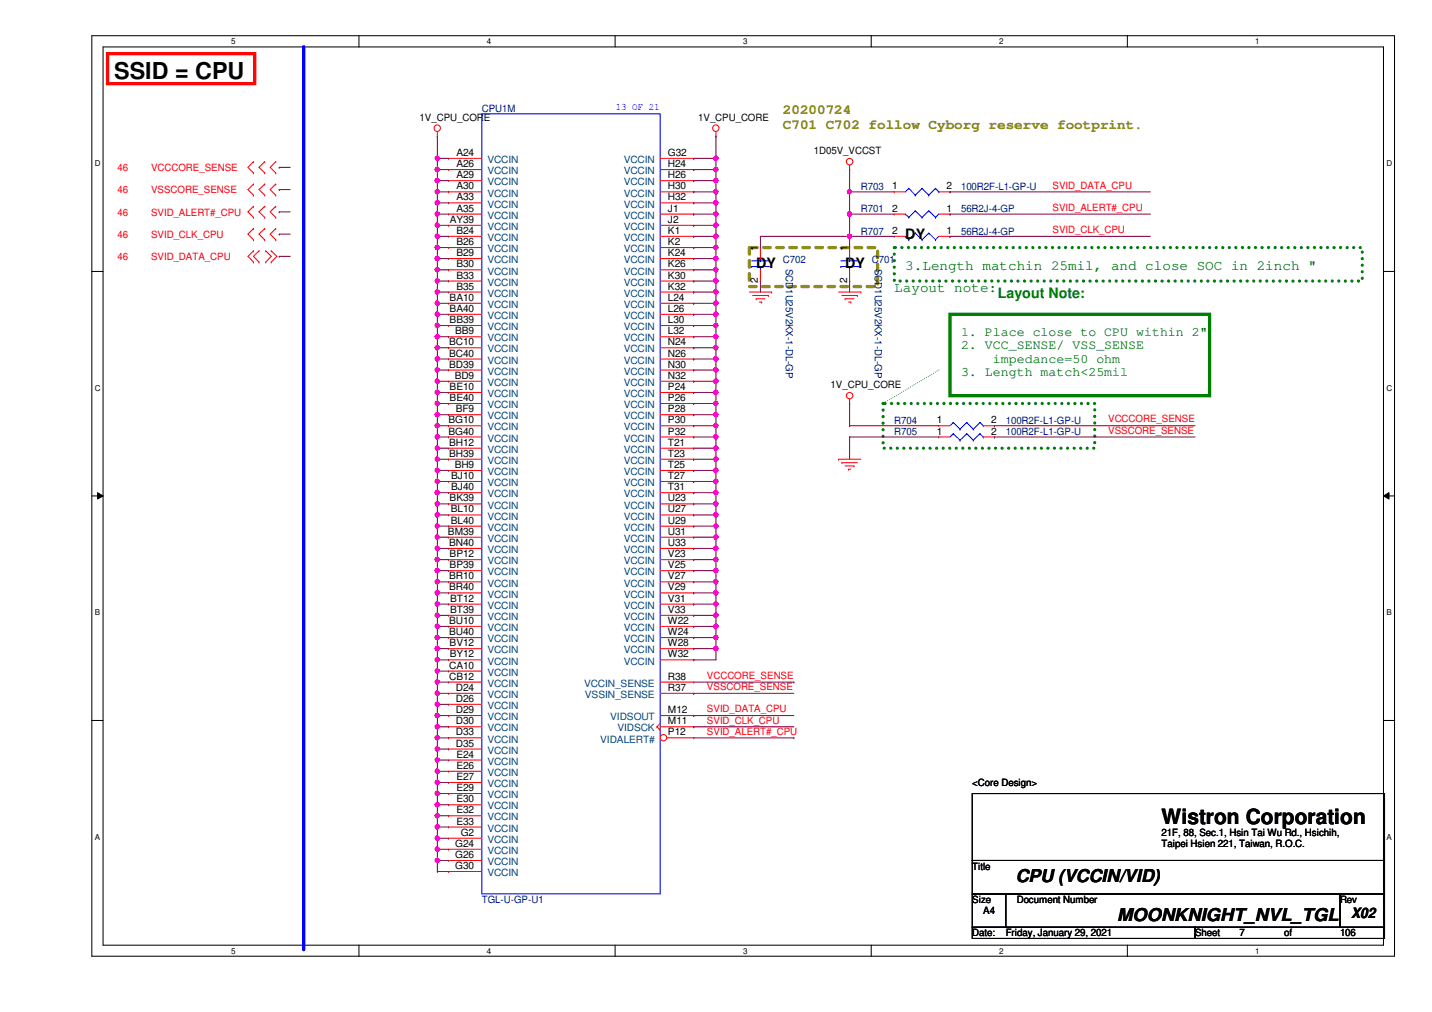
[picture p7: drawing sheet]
<svg xmlns="http://www.w3.org/2000/svg" width="297mm" height="210mm" viewBox="0 0 297 210" stroke-linecap="round" stroke-linejoin="round" font-family="sans-serif">
<defs><g id="words">
<text font-size="4.8" x="23.7" y="16.3">SSID = CPU</text>
<text font-size="4.4" x="241" y="170.9">Wistron Corporation</text>
<g font-size="3.7">
<text x="210.7" y="183">CPU (VCCIN/VID)</text>
<text x="231.7" y="191.1">MOONKNIGHT_NVL_TGL</text>
</g>
<g font-size="3" fill="#808000">
<text x="162.4" y="23.7">20200724</text>
<text x="162.4" y="26.7">C701 C702 follow Cyborg reserve footprint.</text>
</g>
<g font-size="3">
<text x="187.8" y="49.5">DY</text>
<text x="156.8" y="55.5">DY</text>
<text x="175.3" y="55.5">DY</text>
<text x="280.2" y="190.4">X02</text>
</g>
<g font-size="3" fill="#008000">
<text x="187.8" y="56">3.Length matchin 25mil, and close SOC in 2inch &quot;</text>
<text x="185.5" y="60.7">Layout note:</text>
<text x="207" y="61.7">Layout Note:</text>
</g>
<g font-size="2.8" fill="#008000">
<text x="199.3" y="69.7">1. Place close to CPU within 2&quot;</text>
<text x="199.3" y="72.5">2. VCC_SENSE/ VSS_SENSE</text>
<text x="199.3" y="78">3. Length match&lt;25mil</text>
<text x="206" y="75.2">impedance=50 ohm</text>
</g>
<g font-size="2.1" fill="#000080">
<text x="99.9" y="23.2">CPU1M</text>
<text x="178.6" y="39.4">R703</text>
<text x="199.3" y="39.4">100R2F-L1-GP-U</text>
<text x="178.6" y="44">R701</text>
<text x="199.3" y="44">56R2J-4-GP</text>
<text x="178.6" y="48.6">R707</text>
<text x="199.3" y="48.6">56R2J-4-GP</text>
<text x="162.4" y="54.7">C702</text>
<text x="163" y="55.8" transform="rotate(90 163 55.8)">SCD1U25V2KX-1-DL-GP</text>
<text x="180.8" y="54.7">C701</text>
<text x="181.4" y="55.8" transform="rotate(90 181.4 55.8)">SCD1U25V2KX-1-DL-GP</text>
<text x="185.5" y="87.9">R704</text>
<text x="208.6" y="87.9">100R2F-L1-GP-U</text>
<text x="185.5" y="90.2">R705</text>
<text x="208.6" y="90.2">100R2F-L1-GP-U</text>
<text x="99.9" y="187.3">TGL-U-GP-U1</text>
</g>
<text font-size="2.1" fill="#00f" x="127.7" y="22.9">13 OF 21</text>
<g font-size="2.1">
<text x="87" y="25.1">1V_CPU_CORE</text>
<text x="144.8" y="25.1">1V_CPU_CORE</text>
<text x="94.7" y="32.3">A24</text>
<text x="94.7" y="34.7">A26</text>
<text x="138.6" y="32.3">G32</text>
<text x="138.6" y="34.7">H24</text>
<text x="168.8" y="32">1D05V_VCCST</text>
<text x="94.7" y="37">A29</text>
<text x="94.7" y="39.3">A30</text>
<text x="94.7" y="41.6">A33</text>
<text x="138.6" y="37">H26</text>
<text x="138.6" y="39.3">H30</text>
<text x="138.6" y="41.6">H32</text>
<text x="185" y="39.3">1</text>
<text x="196.3" y="39.3">2</text>
<text x="93.3" y="46.2">AY39</text>
<text x="94.7" y="43.9">A35</text>
<text x="138.6" y="43.9">J1</text>
<text x="138.6" y="46.2">J2</text>
<text x="185" y="43.9">2</text>
<text x="196.3" y="43.9">1</text>
<text x="94.7" y="48.5">B24</text>
<text x="94.7" y="50.8">B26</text>
<text x="94.7" y="53.1">B29</text>
<text x="138.6" y="48.5">K1</text>
<text x="138.6" y="50.8">K2</text>
<text x="138.6" y="53.1">K24</text>
<text x="157.2" y="52" transform="rotate(-90 157.2 52)">1</text>
<text x="175.7" y="52" transform="rotate(-90 175.7 52)">1</text>
<text x="185" y="48.5">2</text>
<text x="196.3" y="48.5">1</text>
<text x="94.7" y="55.5">B30</text>
<text x="94.7" y="57.8">B33</text>
<text x="138.6" y="55.5">K26</text>
<text x="138.6" y="57.8">K30</text>
<text x="157.2" y="58.8" transform="rotate(-90 157.2 58.8)">2</text>
<text x="175.7" y="58.8" transform="rotate(-90 175.7 58.8)">2</text>
<text x="93.3" y="62.4">BA10</text>
<text x="93.3" y="64.7">BA40</text>
<text x="94.7" y="60.1">B35</text>
<text x="138.6" y="60.1">K32</text>
<text x="138.6" y="62.4">L24</text>
<text x="138.6" y="64.7">L26</text>
<text x="93.2" y="71.6">BC10</text>
<text x="93.3" y="67">BB39</text>
<text x="94.4" y="69.3">BB9</text>
<text x="138.6" y="67">L30</text>
<text x="138.6" y="69.3">L32</text>
<text x="138.6" y="71.6">N24</text>
<text x="93.2" y="74">BC40</text>
<text x="93.2" y="76.2">BD39</text>
<text x="138.6" y="74">N26</text>
<text x="138.6" y="76.2">N30</text>
<text x="93.3" y="80.9">BE10</text>
<text x="93.3" y="83.2">BE40</text>
<text x="94.3" y="78.6">BD9</text>
<text x="138.6" y="78.6">N32</text>
<text x="138.6" y="80.9">P24</text>
<text x="138.6" y="83.2">P26</text>
<text x="172.3" y="80.5">1V_CPU_CORE</text>
<text x="93" y="87.8">BG10</text>
<text x="94.5" y="85.5">BF9</text>
<text x="138.6" y="85.5">P28</text>
<text x="138.6" y="87.8">P30</text>
<text x="194.3" y="87.8">1</text>
<text x="205.6" y="87.8">2</text>
<text x="93" y="90.1">BG40</text>
<text x="93.2" y="92.5">BH12</text>
<text x="93.2" y="94.7">BH39</text>
<text x="138.6" y="90.1">P32</text>
<text x="138.6" y="92.5">T21</text>
<text x="138.6" y="94.7">T23</text>
<text x="194.3" y="90.1">1</text>
<text x="205.6" y="90.1">2</text>
<text x="93.6" y="99.4">BJ10</text>
<text x="93.6" y="101.7">BJ40</text>
<text x="94.3" y="97.1">BH9</text>
<text x="138.6" y="97.1">T25</text>
<text x="138.6" y="99.4">T27</text>
<text x="138.6" y="101.7">T31</text>
<text x="93.3" y="104">BK39</text>
<text x="93.5" y="106.3">BL10</text>
<text x="138.6" y="104">U23</text>
<text x="138.6" y="106.3">U27</text>
<text x="92.9" y="110.9">BM39</text>
<text x="93.2" y="113.2">BN40</text>
<text x="93.5" y="108.6">BL40</text>
<text x="138.6" y="108.6">U29</text>
<text x="138.6" y="110.9">U31</text>
<text x="138.6" y="113.2">U33</text>
<text x="93.3" y="115.6">BP12</text>
<text x="93.3" y="117.9">BP39</text>
<text x="138.6" y="115.6">V23</text>
<text x="138.6" y="117.9">V25</text>
<text x="93.2" y="120.2">BR10</text>
<text x="93.2" y="122.5">BR40</text>
<text x="93.4" y="124.8">BT12</text>
<text x="138.6" y="120.2">V27</text>
<text x="138.6" y="122.5">V29</text>
<text x="138.6" y="124.8">V31</text>
<text x="93.2" y="129.4">BU10</text>
<text x="93.2" y="131.7">BU40</text>
<text x="93.4" y="127.1">BT39</text>
<text x="138.6" y="127.1">V33</text>
<text x="138.6" y="129.4">W22</text>
<text x="138.6" y="131.7">W24</text>
<text x="93.3" y="134">BV12</text>
<text x="93.3" y="136.4">BY12</text>
<text x="138.6" y="134">W28</text>
<text x="138.6" y="136.4">W32</text>
<text x="93.2" y="138.7">CA10</text>
<text x="93.2" y="141">CB12</text>
<text x="94.6" y="143.3">D24</text>
<text x="138.6" y="141">R38</text>
<text x="138.6" y="143.3">R37</text>
<text x="94.6" y="145.6">D26</text>
<text x="94.6" y="147.9">D29</text>
<text x="138.6" y="147.9">M12</text>
<text x="94.6" y="150.2">D30</text>
<text x="94.6" y="152.5">D33</text>
<text x="94.6" y="154.9">D35</text>
<text x="138.6" y="150.2">M11</text>
<text x="138.6" y="152.5">P12</text>
<text x="94.7" y="157.1">E24</text>
<text x="94.7" y="159.5">E26</text>
<text x="94.7" y="161.8">E27</text>
<text x="94.7" y="164.1">E29</text>
<text x="94.7" y="166.4">E30</text>
<text x="201.7" y="163">&lt;Core Design&gt;</text>
<text x="94.7" y="168.7">E32</text>
<text x="94.7" y="171">E33</text>
<text x="95.6" y="173.4">G2</text>
<text x="241" y="173.4">21F, 88, Sec.1, Hsin Tai Wu Rd., Hsichih,</text>
<text x="94.4" y="175.6">G24</text>
<text x="94.4" y="178">G26</text>
<text x="241" y="175.6">Taipei Hsien 221, Taiwan, R.O.C.</text>
<text x="94.4" y="180.3">G30</text>
<text x="201.7" y="180.4">Title</text>
<text x="201.7" y="187.3">Size</text>
<text x="204" y="189.6">A4</text>
<text x="210.9" y="187.3">Document Number</text>
<text x="278" y="187.3">Rev</text>
<text x="201.7" y="194.2">Date:</text>
<text x="208.6" y="194.2">Friday, January 29, 2021</text>
<text x="247.9" y="194.2">Sheet</text>
<text x="257.1" y="194.2">7</text>
<text x="266.4" y="194.2">of</text>
<text x="278" y="194.2">106</text>
</g>
<g font-size="2.1" fill="#f00">
<text x="24.4" y="35.4">46</text>
<text x="31.3" y="35.4">VCCCORE_SENSE</text>
<text x="24.4" y="40.1">46</text>
<text x="31.3" y="40.1">VSSCORE_SENSE</text>
<text x="218.3" y="39.1">SVID_DATA_CPU</text>
<text x="24.4" y="44.7">46</text>
<text x="31.3" y="44.7">SVID_ALERT#_CPU</text>
<text x="218.3" y="43.7">SVID_ALERT#_CPU</text>
<text x="24.4" y="49.3">46</text>
<text x="24.4" y="53.9">46</text>
<text x="31.3" y="49.3">SVID_CLK_CPU</text>
<text x="31.3" y="53.9">SVID_DATA_CPU</text>
<text x="218.3" y="48.3">SVID_CLK_CPU</text>
<text x="229.9" y="87.6">VCCCORE_SENSE</text>
<text x="229.9" y="90">VSSCORE_SENSE</text>
<text x="146.6" y="140.8">VCCCORE_SENSE</text>
<text x="146.6" y="143.1">VSSCORE_SENSE</text>
<text x="146.6" y="147.7">SVID_DATA_CPU</text>
<text x="146.6" y="150.1">SVID_CLK_CPU</text>
<text x="146.6" y="152.4">SVID_ALERT#_CPU</text>
</g>
<g font-size="2.1" fill="#004080">
<text x="101.1" y="33.8">VCCIN</text>
<text x="129.4" y="33.8">VCCIN</text>
<text x="101.1" y="36.2">VCCIN</text>
<text x="101.1" y="38.4">VCCIN</text>
<text x="101.1" y="40.8">VCCIN</text>
<text x="129.4" y="36.2">VCCIN</text>
<text x="129.4" y="38.4">VCCIN</text>
<text x="129.4" y="40.8">VCCIN</text>
<text x="101.1" y="43.1">VCCIN</text>
<text x="101.1" y="45.4">VCCIN</text>
<text x="101.1" y="47.7">VCCIN</text>
<text x="129.4" y="43.1">VCCIN</text>
<text x="129.4" y="45.4">VCCIN</text>
<text x="129.4" y="47.7">VCCIN</text>
<text x="101.1" y="50">VCCIN</text>
<text x="101.1" y="52.3">VCCIN</text>
<text x="129.4" y="50">VCCIN</text>
<text x="129.4" y="52.3">VCCIN</text>
<text x="101.1" y="54.6">VCCIN</text>
<text x="101.1" y="56.9">VCCIN</text>
<text x="101.1" y="59.3">VCCIN</text>
<text x="129.4" y="54.6">VCCIN</text>
<text x="129.4" y="56.9">VCCIN</text>
<text x="129.4" y="59.3">VCCIN</text>
<text x="101.1" y="61.6">VCCIN</text>
<text x="101.1" y="63.9">VCCIN</text>
<text x="129.4" y="61.6">VCCIN</text>
<text x="129.4" y="63.9">VCCIN</text>
<text x="101.1" y="66.2">VCCIN</text>
<text x="101.1" y="68.5">VCCIN</text>
<text x="101.1" y="70.8">VCCIN</text>
<text x="129.4" y="66.2">VCCIN</text>
<text x="129.4" y="68.5">VCCIN</text>
<text x="129.4" y="70.8">VCCIN</text>
<text x="101.1" y="73.1">VCCIN</text>
<text x="101.1" y="75.4">VCCIN</text>
<text x="101.1" y="77.7">VCCIN</text>
<text x="129.4" y="73.1">VCCIN</text>
<text x="129.4" y="75.4">VCCIN</text>
<text x="129.4" y="77.7">VCCIN</text>
<text x="101.1" y="80.1">VCCIN</text>
<text x="101.1" y="82.4">VCCIN</text>
<text x="129.4" y="80.1">VCCIN</text>
<text x="129.4" y="82.4">VCCIN</text>
<text x="101.1" y="84.7">VCCIN</text>
<text x="101.1" y="87">VCCIN</text>
<text x="101.1" y="89.3">VCCIN</text>
<text x="129.4" y="84.7">VCCIN</text>
<text x="129.4" y="87">VCCIN</text>
<text x="129.4" y="89.3">VCCIN</text>
<text x="101.1" y="91.6">VCCIN</text>
<text x="101.1" y="93.9">VCCIN</text>
<text x="129.4" y="91.6">VCCIN</text>
<text x="129.4" y="93.9">VCCIN</text>
<text x="101.1" y="96.2">VCCIN</text>
<text x="101.1" y="98.6">VCCIN</text>
<text x="101.1" y="100.8">VCCIN</text>
<text x="129.4" y="96.2">VCCIN</text>
<text x="129.4" y="98.6">VCCIN</text>
<text x="129.4" y="100.8">VCCIN</text>
<text x="101.1" y="103.2">VCCIN</text>
<text x="101.1" y="105.5">VCCIN</text>
<text x="101.1" y="107.8">VCCIN</text>
<text x="129.4" y="103.2">VCCIN</text>
<text x="129.4" y="105.5">VCCIN</text>
<text x="129.4" y="107.8">VCCIN</text>
<text x="101.1" y="110.1">VCCIN</text>
<text x="101.1" y="112.4">VCCIN</text>
<text x="129.4" y="110.1">VCCIN</text>
<text x="129.4" y="112.4">VCCIN</text>
<text x="101.1" y="114.7">VCCIN</text>
<text x="101.1" y="117.1">VCCIN</text>
<text x="101.1" y="119.3">VCCIN</text>
<text x="129.4" y="114.7">VCCIN</text>
<text x="129.4" y="117.1">VCCIN</text>
<text x="129.4" y="119.3">VCCIN</text>
<text x="101.1" y="121.7">VCCIN</text>
<text x="101.1" y="124">VCCIN</text>
<text x="129.4" y="121.7">VCCIN</text>
<text x="129.4" y="124">VCCIN</text>
<text x="101.1" y="126.3">VCCIN</text>
<text x="101.1" y="128.6">VCCIN</text>
<text x="101.1" y="130.9">VCCIN</text>
<text x="129.4" y="126.3">VCCIN</text>
<text x="129.4" y="128.6">VCCIN</text>
<text x="129.4" y="130.9">VCCIN</text>
<text x="101.1" y="133.2">VCCIN</text>
<text x="101.1" y="135.5">VCCIN</text>
<text x="101.1" y="137.8">VCCIN</text>
<text x="129.4" y="133.2">VCCIN</text>
<text x="129.4" y="135.5">VCCIN</text>
<text x="129.4" y="137.8">VCCIN</text>
<text x="101.1" y="140.2">VCCIN</text>
<text x="101.1" y="142.5">VCCIN</text>
<text x="121.2" y="142.5">VCCIN_SENSE</text>
<text x="101.1" y="144.8">VCCIN</text>
<text x="101.1" y="147.1">VCCIN</text>
<text x="101.1" y="149.4">VCCIN</text>
<text x="121.3" y="144.8">VSSIN_SENSE</text>
<text x="126.6" y="149.4">VIDSOUT</text>
<text x="101.1" y="151.7">VCCIN</text>
<text x="101.1" y="154">VCCIN</text>
<text x="124.5" y="154">VIDALERT#</text>
<text x="128.1" y="151.7">VIDSCK</text>
<text x="101.1" y="156.3">VCCIN</text>
<text x="101.1" y="158.6">VCCIN</text>
<text x="101.1" y="161">VCCIN</text>
<text x="101.1" y="163.3">VCCIN</text>
<text x="101.1" y="165.6">VCCIN</text>
<text x="101.1" y="167.9">VCCIN</text>
<text x="101.1" y="170.2">VCCIN</text>
<text x="101.1" y="172.5">VCCIN</text>
<text x="101.1" y="174.8">VCCIN</text>
<text x="101.1" y="177.1">VCCIN</text>
<text x="101.1" y="179.5">VCCIN</text>
<text x="101.1" y="181.7">VCCIN</text>
</g>
<g font-size="1.7">
<text x="47.9" y="9.1">5</text>
<text x="101" y="9.1">4</text>
<text x="154.1" y="9.1">3</text>
<text x="207.3" y="9.1">2</text>
<text x="260.4" y="9.1">1</text>
<text x="19.6" y="34.5">D</text>
<text x="287.6" y="34.5">D</text>
<text x="19.6" y="81.1">C</text>
<text x="287.6" y="81.1">C</text>
<text x="19.6" y="127.6">B</text>
<text x="287.6" y="127.6">B</text>
<text x="19.6" y="174.2">A</text>
<text x="287.6" y="174.2">A</text>
<text x="47.9" y="197.8">5</text>
<text x="101" y="197.8">4</text>
<text x="154.1" y="197.8">3</text>
<text x="207.3" y="197.8">2</text>
<text x="260.4" y="197.8">1</text>
</g>
</g></defs>
<path d="M19.1 7.4h270.2v190.9h-270.2zM21.4 9.7h265.6v186.3h-265.6z" fill="none" stroke="#000" stroke-width=".21"/>
<g fill="#fff">
<path d="M47.9 7.7h1v1.8h-1z"/>
<path d="M47.9 196.3h1v1.9h-1z"/>
</g>
<path d="M74.5 7.4v2.3M74.5 196v2.4" fill="none" stroke="#000" stroke-width=".21"/>
<g fill="#fff">
<path d="M101 7.7h.9v1.8h-.9z"/>
<path d="M101 196.3h.9v1.9h-.9z"/>
</g>
<path d="M127.6 7.4v2.3M127.6 196v2.4" fill="none" stroke="#000" stroke-width=".21"/>
<g fill="#fff">
<path d="M154.1 7.7h1v1.8h-1z"/>
<path d="M154.1 196.3h1v1.9h-1z"/>
</g>
<path d="M180.7 7.4v2.3M180.7 196v2.4" fill="none" stroke="#000" stroke-width=".21"/>
<g fill="#fff">
<path d="M207.3 7.7h.9v1.8h-.9z"/>
<path d="M207.3 196.3h.9v1.9h-.9z"/>
</g>
<path d="M233.8 7.4v2.3M233.8 196v2.4" fill="none" stroke="#000" stroke-width=".21"/>
<g fill="#fff">
<path d="M260.4 7.7h.9v1.8h-.9z"/>
<path d="M260.4 196.3h.9v1.9h-.9z"/>
<path d="M19.6 33h1.2v1.9h-1.2z"/>
<path d="M287.6 33h1.2v1.9h-1.2z"/>
<path d="M19.6 79.6h1.2v1.8h-1.2z"/>
<path d="M287.6 79.6h1.2v1.8h-1.2z"/>
</g>
<path d="M19.1 56.3h2.3M287 56.3h2.3" fill="none" stroke="#000" stroke-width=".21"/>
<g fill="#fff">
<path d="M19.6 126.2h1.1v1.8h-1.1z"/>
<path d="M287.6 126.2h1.1v1.8h-1.1z"/>
</g>
<path d="M19.1 102.9h2.3M20.2 102.2l1.2 .7-1.2 .6zM287 102.9l1.1-.7v1.3zM287 102.9h2.3" fill="none" stroke="#000" stroke-width=".21"/>
<path d="M20.2 102.2l1.2 .7-1.2 .6zM287 102.9l1.1-.7v1.3z" fill="#000"/>
<g fill="#fff">
<path d="M19.6 172.7h1.1v1.9h-1.1z"/>
<path d="M287.6 172.7h1.1v1.9h-1.1z"/>
</g>
<path d="M19.1 149.4h2.3M287 149.4h2.3" fill="none" stroke="#000" stroke-width=".21"/>
<path d="M185.5 51.3h97.1v7h-97.1zM183.2 83.7h43.9v9.3h-43.9z" fill="none" stroke="#008000" stroke-width=".68" stroke-dasharray="0 1.4"/>
<path d="M194.7 76.7l-11.5 7M183.2 83.7h.1" fill="none" stroke="#008000" stroke-width=".21" stroke-dasharray="0 .4"/>
<path d="M197.1 65.2h53.8v16.9h-53.8z" fill="none" stroke="#008000" stroke-width=".68"/>
<path d="M63 9.7v187.3" fill="none" stroke="#00f" stroke-width=".68"/>
<circle cx="63" cy="9.7" r=".34" fill="#00f"/>
<path d="M22.3 11.1h30.5v6.3h-30.5z" fill="none" stroke="#f00" stroke-width=".68"/>
<path d="M155.4 51.3h26.6v8.1h-26.6z" fill="none" stroke="#808000" stroke-width=".68" stroke-dasharray="1.4 1.4"/>
<g fill="none" stroke="#f00" stroke-width=".21">
<path d="M52.6 33.5h.1M52.6 35.9h.1M52.6 38.2h.1M52.6 33.5l-1.2 1.2 1.2 1.2M52.6 38.2l-1.2 1.1 1.2 1.2M54.9 35.9h.1M54.9 33.5h.1M54.9 38.2h.1M54.9 33.5l-1.2 1.2 1.2 1.2M54.9 38.2l-1.2 1.1 1.2 1.2M57.2 33.5h.1M57.2 35.9h.1"/>
<path d="M57.2 38.2h.1M57.2 33.5l-1.2 1.2 1.2 1.2M57.2 38.2l-1.2 1.1 1.2 1.2M90.7 28.2h.1M90.7 27.3v.9M93 32.9h.1M93 35.2h.1M93 37.5h.1M93 39.8h.1M93 32.9h6.9M93 35.2h6.9M93 37.5h6.9"/>
<path d="M93 39.8h6.9M136.9 32.9h7M136.9 35.2h7M136.9 37.5h7M136.9 39.8h7M143.9 32.9h.1M143.9 35.2h.1M143.9 37.5h.1M143.9 39.8h.1M148.5 28.2h.1M148.5 27.3v.9M176.2 35.2h.1"/>
<path d="M176.2 34.2v1M52.6 40.5h.1M52.6 42.8h.1M52.6 45.1h.1M52.6 47.4h.1M52.6 49.7h.1M52.6 54.4h.1M52.6 52h.1M52.6 42.8l-1.2 1.1 1.2 1.2M52.6 47.4l-1.2 1.2 1.2 1.1M52.6 52l-1.2 1.2 1.2 1.2M53.7 52h.1"/>
<path d="M53.7 54.4h.1M53.7 52l-1.1 1.2 1.1 1.2M54.9 40.5h.1M54.9 45.1h.1M54.9 42.8h.1M54.9 49.7h.1M54.9 47.4h.1M54.9 42.8l-1.2 1.1 1.2 1.2M54.9 47.4l-1.2 1.2 1.2 1.1M55.1 54.4h.1M55.1 52h.1M55.1 52l1.2 1.2-1.2 1.2"/>
<path d="M56.3 54.4h.1M56.3 52h.1M56.3 52l1.1 1.2-1.1 1.2M57.2 40.5h.1M57.2 42.8h.1M57.2 45.1h.1M57.2 47.4h.1M57.2 49.7h.1M57.2 42.8l-1.2 1.1 1.2 1.2M57.2 47.4l-1.2 1.2 1.2 1.1M93 42.1h.1M93 44.4h.1"/>
<path d="M93 46.7h.1M93 49h.1M93 51.3h.1M93 53.6h.1M93 56h.1M93 58.3h.1M93 42.1h6.9M93 44.4h6.9M93 46.7h6.9M93 49h6.9M93 51.3h6.9M93 53.6h6.9"/>
<path d="M93 56h6.9M93 58.3h6.9M136.9 42.1h7M136.9 44.4h7M136.9 46.7h7M136.9 49h7M136.9 51.3h7M136.9 53.6h7M136.9 56h7M136.9 58.3h7M143.9 42.1h.1M143.9 44.4h.1"/>
<path d="M143.9 46.7h.1M143.9 49h.1M143.9 51.3h.1M143.9 53.6h.1M143.9 56h.1M143.9 58.3h.1M93 60.6h.1M93 62.9h.1M93 65.2h.1M93 67.5h.1M93 69.8h.1M93 72.1h.1"/>
<path d="M93 74.5h.1M93 76.7h.1M93 79.1h.1M93 60.6h6.9M93 62.9h6.9M93 65.2h6.9M93 67.5h6.9M93 69.8h6.9M93 72.1h6.9M93 74.5h6.9M93 76.7h6.9M93 79.1h6.9"/>
<path d="M136.9 60.6h7M136.9 62.9h7M136.9 65.2h7M136.9 67.5h7M136.9 69.8h7M136.9 72.1h7M136.9 74.5h7M136.9 76.7h7M136.9 79.1h7M143.9 60.6h.1M143.9 62.9h.1M143.9 65.2h.1"/>
<path d="M143.9 67.5h.1M143.9 69.8h.1M143.9 72.1h.1M143.9 74.5h.1M143.9 76.7h.1M143.9 79.1h.1M155.4 60.6h4.7M156.1 61.3h3.3M156.8 62h.1M156.8 62h1.9M157.5 62.7h.5M158 62.7h.1"/>
<path d="M159.4 61.3h.1M160.1 60.6h.1M173.9 60.6h4.7M174.6 61.3h3.2M175.3 62h.1M175.3 62h1.9M176 62.7h.5M176.5 62.7h.1M177.8 61.3h.1M178.6 60.6h.1M93 81.4h.1M93 83.7h.1"/>
<path d="M93 86h.1M93 88.3h.1M93 90.6h.1M93 93h.1M93 95.2h.1M93 97.6h.1M93 99.9h.1M93 95.2h6.9M93 81.4h6.9M93 83.7h6.9M93 86h6.9M93 88.3h6.9"/>
<path d="M93 90.6h6.9M93 93h6.9M93 97.6h6.9M93 99.9h6.9M136.9 95.2h7M136.9 81.4h7M136.9 83.7h7M136.9 86h7M136.9 88.3h7M136.9 90.6h7M136.9 93h7M136.9 97.6h7"/>
<path d="M136.9 99.9h7M143.9 81.4h.1M143.9 83.7h.1M143.9 86h.1M143.9 88.3h.1M143.9 90.6h.1M143.9 93h.1M143.9 95.2h.1M143.9 97.6h.1M143.9 99.9h.1M173.9 95.2h.1M173.9 95.2h4.7"/>
<path d="M174.6 96h.1M174.6 96h3.2M175.3 96.6h1.9M176 97.3h.1M176 97.3h.5M176.2 83.7h.1M176.2 82.8v.9M177.2 96.6h.1M93 102.2h.1M93 104.5h.1M93 106.8h.1M93 109.1h.1"/>
<path d="M93 111.4h.1M93 113.7h.1M93 116.1h.1M93 118.4h.1M93 102.2h6.9M93 104.5h6.9M93 106.8h6.9M93 109.1h6.9M93 111.4h6.9M93 113.7h6.9M93 116.1h6.9M93 118.4h6.9"/>
<path d="M136.9 102.2h7M136.9 104.5h7M136.9 106.8h7M136.9 109.1h7M136.9 111.4h7M136.9 113.7h7M136.9 116.1h7M136.9 118.4h7M143.9 102.2h.1M143.9 104.5h.1M143.9 106.8h.1M143.9 109.1h.1"/>
<path d="M143.9 111.4h.1M143.9 113.7h.1M143.9 116.1h.1M143.9 118.4h.1M93 120.7h.1M93 123h.1M93 125.3h.1M93 127.6h.1M93 129.9h.1M93 132.2h.1M93 134.5h.1M93 136.9h.1"/>
<path d="M93 139.2h.1M93 120.7h6.9M93 123h6.9M93 125.3h6.9M93 127.6h6.9M93 129.9h6.9M93 132.2h6.9M93 134.5h6.9M93 136.9h6.9M93 139.2h6.9M136.9 120.7h7M136.9 123h7"/>
<path d="M136.9 125.3h7M136.9 127.6h7M136.9 129.9h7M136.9 132.2h7M136.9 134.5h7M136.9 136.9h7M143.9 120.7h.1M143.9 123h.1M143.9 125.3h.1M143.9 127.6h.1M143.9 129.9h.1M143.9 132.2h.1"/>
<path d="M143.9 134.5h.1M143.9 136.9h.1M93 141.5h.1M93 143.8h.1M93 146.1h.1M93 148.4h.1M93 150.7h.1M93 153h.1M93 155.4h.1M93 157.6h.1M93 160h.1M93 141.5h6.9"/>
<path d="M93 143.8h6.9M93 146.1h6.9M93 148.4h6.9M93 150.7h6.9M93 153h6.9M93 155.4h6.9M93 157.6h6.9M93 160h6.9M136.3 150.7h.1M136.3 150.7l.6 .7M136.9 151.4h.1M136.9 141.5h7"/>
<path d="M136.9 143.8h7M136.9 148.4h7M136.9 150.7h7M136.9 150.1l-.6 .6M143.9 141.5h.1M143.9 143.8h.1M143.9 148.4h.1M143.9 150.7h.1M93 162.3h.1M93 164.6h.1M93 166.9h.1M93 169.2h.1"/>
<path d="M93 171.5h.1M93 173.9h.1M93 176.1h.1M93 178.5h.1M93 162.3h6.9M93 164.6h6.9M93 166.9h6.9M93 169.2h6.9M93 171.5h6.9M93 173.9h6.9M93 176.1h6.9M93 178.5h6.9"/>
<path d="M93 180.8h.1M93 180.8h6.9"/>
<circle cx="90.7" cy="26.6" r=".67"/>
<circle cx="148.5" cy="26.6" r=".67"/>
<circle cx="176.2" cy="33.5" r=".68"/>
<circle cx="176.2" cy="82.1" r=".67"/>
</g>
<path d="M201.7 164.6h85.5v13.9h-85.5zM201.7 178.5h85.5v6.9h-85.5zM201.7 185.4h6.9v6.9h-6.9zM201.7 192.3h46.2v2.3h-46.2zM208.6 185.4h69.4v6.9h-69.4zM247.9 192.3h39.3v2.3h-39.3zM278 185.4h9.2v6.9h-9.2z" fill="none" stroke="#000" stroke-width=".21"/>
<path d="M99.9 23.6h37v161.8h-37z" fill="none" stroke="#00f" stroke-width=".21"/>
<circle cx="137.6" cy="153" r=".67" fill="#fff"/>
<g fill="none" stroke="#f00" stroke-width=".21">
<path d="M185.5 39.8h.1M185.5 39.8h2.3M194.7 39.8h2.4M197.1 39.8h.1M157.7 51.3h.1M157.7 58.3h.1M157.7 51.3v2.3M157.7 56v2.3M176.2 51.3h.1M176.2 58.3h.1M176.2 51.3v2.3M176.2 56v2.3"/>
<path d="M185.5 49h.1M185.5 44.4h.1M185.5 49h2.3M185.5 44.4h2.3M194.7 49h2.4M194.7 44.4h2.4M197.1 49h.1M197.1 44.4h.1M194.7 90.6h.1M194.7 88.3h.1M194.7 90.6h2.4M194.7 88.3h2.4"/>
<path d="M204 90.6h2.3M204 88.3h2.3M206.3 90.6h.1M206.3 88.3h.1M138.3 153h5.6M143.9 153h.1"/>
<circle cx="137.6" cy="153" r=".67"/>
</g>
<g fill="none" stroke="#00f" stroke-width=".21">
<path d="M188.5 39.1h.1M188.5 39.1l-.7 .7M188.5 39.1l1.4 1.4M191.3 39.1h.1M191.3 39.1l-1.4 1.4M191.3 39.1l1.4 1.4M194.1 39.1h.1M194.1 39.1l-1.4 1.4M194.1 39.1l.6 .7M194.7 39.8h.1M155.9 55.3h.1M155.9 54.1h3.7"/>
<path d="M155.9 55.3h3.7M157.7 54.1h.1M157.7 55.3h.1M157.7 53.6v.5M157.7 55.3v.7M159.6 54.1h.1M174.4 55.3h.1M174.4 54.1h3.7M174.4 55.3h3.7M176.2 54.1h.1M176.2 55.3h.1M176.2 53.6v.5"/>
<path d="M176.2 55.3v.7M178.1 54.1h.1M187.8 49h.1M187.8 44.4h.1M187.8 49l.7 .7M187.8 44.4l.7 .7M188.5 49.7h.1M188.5 45.1h.1M189.9 48.3h.1M189.9 43.7h.1M189.9 40.5h.1M189.9 48.3l1.4 1.4"/>
<path d="M189.9 48.3l-1.4 1.4M189.9 43.7l1.4 1.4M189.9 43.7l-1.4 1.4M191.3 49.7h.1M191.3 45.1h.1M192.7 48.3h.1M192.7 43.7h.1M192.7 40.5h.1M192.7 48.3l1.4 1.4M192.7 48.3l-1.4 1.4M192.7 43.7l1.4 1.4M192.7 43.7l-1.4 1.4"/>
<path d="M194.1 49.7h.1M194.1 45.1h.1M194.7 49l-.6 .7M194.7 44.4l-.6 .7M197.7 90h.1M197.7 87.6h.1M197.7 90l-.6 .6M197.7 90l1.4 1.3M197.7 87.6l-.6 .7M197.7 87.6l1.4 1.4M199.1 91.3h.1M199.1 89h.1"/>
<path d="M200.5 90h.1M200.5 87.6h.1M200.5 90l-1.4 1.3M200.5 90l1.4 1.3M200.5 87.6l-1.4 1.4M200.5 87.6l1.4 1.4M201.9 91.3h.1M201.9 89h.1M203.3 90h.1M203.3 87.6h.1M203.3 90l-1.4 1.3M203.3 90l.7 .6"/>
<path d="M203.3 87.6l-1.4 1.4M203.3 87.6l.7 .7M204 90.6h.1M204 88.3h.1"/>
</g>
<g fill="none" stroke="#800040" stroke-width=".21">
<path d="M57.9 34.7h.1M57.9 39.3h.1M57.9 34.7h2.3M57.9 39.3h2.3M176.2 39.8h.1M176.2 35.2h.1M176.2 39.8h9.3M176.2 35.2v4.6M197.1 39.8h.1M197.1 39.8h41.5M57.9 53.2h.1M57.9 43.9h.1"/>
<path d="M57.9 48.6h.1M57.9 53.2h2.3M57.9 43.9h2.3M57.9 48.6h2.3M176.2 90.6h.1M176.2 88.3h.1M176.2 83.7h.1M176.2 83.7v4.6M176.2 90.6v4.6M176.2 88.3h18.5M176.2 90.6h18.5M206.3 88.3h.1"/>
<path d="M206.3 90.6h.1M206.3 88.3h41.6M206.3 90.6h41.6M148.5 127.6h.1M148.5 127.6v2.3"/>
</g>
<circle cx="148.5" cy="129.9" r=".45" fill="#f0f"/>
<circle cx="148.5" cy="129.9" r=".45" fill="none" stroke="#f0f" stroke-width=".21"/>
<circle cx="148.5" cy="127.6" r=".45" fill="#f0f"/>
<circle cx="148.5" cy="127.6" r=".45" fill="none" stroke="#f0f" stroke-width=".21"/>
<path d="M148.5 129.9h.1M148.5 129.9v2.3" fill="none" stroke="#800040" stroke-width=".21"/>
<circle cx="148.5" cy="132.2" r=".45" fill="#f0f"/>
<circle cx="148.5" cy="132.2" r=".45" fill="none" stroke="#f0f" stroke-width=".21"/>
<g fill="none" stroke="#800040" stroke-width=".21">
<path d="M143.9 32.9h.1M143.9 35.2h.1M143.9 37.5h.1M143.9 39.8h.1M143.9 32.9h4.6M143.9 35.2h4.6M143.9 37.5h4.6M143.9 39.8h4.6M143.9 42.1h.1M143.9 44.4h.1M143.9 42.1h4.6M143.9 44.4h4.6"/>
<path d="M148.5 132.2h.1M148.5 134.5h.1M148.5 132.2v4.7"/>
</g>
<circle cx="148.5" cy="44.4" r=".45" fill="#f0f"/>
<circle cx="148.5" cy="44.4" r=".45" fill="none" stroke="#f0f" stroke-width=".21"/>
<path d="M143.9 46.7h.1M143.9 46.7h4.6" fill="none" stroke="#800040" stroke-width=".21"/>
<circle cx="148.5" cy="46.7" r=".45" fill="#f0f"/>
<circle cx="148.5" cy="46.7" r=".45" fill="none" stroke="#f0f" stroke-width=".21"/>
<path d="M143.9 49h.1M143.9 51.3h.1M143.9 49h4.6M143.9 51.3h4.6" fill="none" stroke="#800040" stroke-width=".21"/>
<circle cx="148.5" cy="51.3" r=".45" fill="#f0f"/>
<circle cx="148.5" cy="51.3" r=".45" fill="none" stroke="#f0f" stroke-width=".21"/>
<path d="M143.9 53.6h.1M143.9 56h.1M143.9 58.3h.1M143.9 53.6h4.6M143.9 56h4.6M143.9 58.3h4.6M143.9 60.6h.1M143.9 62.9h.1M143.9 65.2h.1M143.9 60.6h4.6M143.9 62.9h4.6M143.9 65.2h4.6" fill="none" stroke="#800040" stroke-width=".21"/>
<circle cx="148.5" cy="65.2" r=".45" fill="#f0f"/>
<circle cx="148.5" cy="65.2" r=".45" fill="none" stroke="#f0f" stroke-width=".21"/>
<path d="M143.9 67.5h.1M143.9 69.8h.1M143.9 67.5h4.6M143.9 69.8h4.6" fill="none" stroke="#800040" stroke-width=".21"/>
<circle cx="148.5" cy="69.8" r=".45" fill="#f0f"/>
<circle cx="148.5" cy="69.8" r=".45" fill="none" stroke="#f0f" stroke-width=".21"/>
<path d="M143.9 72.1h.1M143.9 74.5h.1M143.9 72.1h4.6M143.9 74.5h4.6" fill="none" stroke="#800040" stroke-width=".21"/>
<circle cx="148.5" cy="74.4" r=".45" fill="#f0f"/>
<circle cx="148.5" cy="74.4" r=".45" fill="none" stroke="#f0f" stroke-width=".21"/>
<path d="M143.9 76.7h.1M143.9 79.1h.1M143.9 76.7h4.6M143.9 79.1h4.6M143.9 81.4h.1M143.9 83.7h.1M143.9 86h.1M143.9 88.3h.1M143.9 81.4h4.6M143.9 83.7h4.6M143.9 86h4.6M143.9 88.3h4.6" fill="none" stroke="#800040" stroke-width=".21"/>
<circle cx="148.5" cy="88.3" r=".45" fill="#f0f"/>
<circle cx="148.5" cy="88.3" r=".45" fill="none" stroke="#f0f" stroke-width=".21"/>
<path d="M143.9 90.6h.1M143.9 90.6h4.6" fill="none" stroke="#800040" stroke-width=".21"/>
<circle cx="148.5" cy="90.6" r=".45" fill="#f0f"/>
<circle cx="148.5" cy="90.6" r=".45" fill="none" stroke="#f0f" stroke-width=".21"/>
<path d="M143.9 93h.1M143.9 93h4.6" fill="none" stroke="#800040" stroke-width=".21"/>
<circle cx="148.5" cy="92.9" r=".45" fill="#f0f"/>
<circle cx="148.5" cy="92.9" r=".45" fill="none" stroke="#f0f" stroke-width=".21"/>
<g fill="none" stroke="#800040" stroke-width=".21">
<path d="M143.9 95.2h.1M143.9 97.6h.1M143.9 99.9h.1M143.9 95.2h4.6M143.9 97.6h4.6M143.9 99.9h4.6M143.9 102.2h.1M143.9 104.5h.1M143.9 106.8h.1M143.9 109.1h.1M143.9 111.4h.1M143.9 113.7h.1"/>
<path d="M143.9 102.2h4.6M143.9 104.5h4.6M143.9 106.8h4.6M143.9 109.1h4.6M143.9 111.4h4.6M143.9 113.7h4.6"/>
</g>
<circle cx="148.5" cy="113.7" r=".45" fill="#f0f"/>
<circle cx="148.5" cy="113.7" r=".45" fill="none" stroke="#f0f" stroke-width=".21"/>
<path d="M143.9 116.1h.1M143.9 118.4h.1M143.9 116.1h4.6M143.9 118.4h4.6M143.9 120.7h.1M143.9 123h.1M143.9 120.7h4.6M143.9 123h4.6" fill="none" stroke="#800040" stroke-width=".21"/>
<circle cx="148.5" cy="123" r=".45" fill="#f0f"/>
<circle cx="148.5" cy="123" r=".45" fill="none" stroke="#f0f" stroke-width=".21"/>
<path d="M143.9 125.3h.1M143.9 125.3h4.6" fill="none" stroke="#800040" stroke-width=".21"/>
<circle cx="148.5" cy="125.3" r=".45" fill="#f0f"/>
<circle cx="148.5" cy="125.3" r=".45" fill="none" stroke="#f0f" stroke-width=".21"/>
<path d="M143.9 127.6h.1M143.9 129.9h.1M143.9 132.2h.1M143.9 134.5h.1M143.9 127.6h4.6M143.9 129.9h4.6M143.9 132.2h4.6M143.9 134.5h4.6" fill="none" stroke="#800040" stroke-width=".21"/>
<circle cx="148.5" cy="134.5" r=".45" fill="#f0f"/>
<circle cx="148.5" cy="134.5" r=".45" fill="none" stroke="#f0f" stroke-width=".21"/>
<path d="M148.5 28.2h.1M148.5 32.9h.1M148.5 28.2v7M143.9 136.9h.1M143.9 136.9h4.6" fill="none" stroke="#800040" stroke-width=".21"/>
<circle cx="148.5" cy="35.2" r=".45" fill="#f0f"/>
<circle cx="148.5" cy="35.2" r=".45" fill="none" stroke="#f0f" stroke-width=".21"/>
<circle cx="148.5" cy="32.8" r=".45" fill="#f0f"/>
<circle cx="148.5" cy="32.8" r=".45" fill="none" stroke="#f0f" stroke-width=".21"/>
<path d="M148.5 35.2h.1M148.5 37.5h.1M148.5 35.2v4.6" fill="none" stroke="#800040" stroke-width=".21"/>
<circle cx="148.5" cy="37.4" r=".45" fill="#f0f"/>
<circle cx="148.5" cy="37.4" r=".45" fill="none" stroke="#f0f" stroke-width=".21"/>
<path d="M148.5 39.8h.1M148.5 39.8v2.3" fill="none" stroke="#800040" stroke-width=".21"/>
<circle cx="148.5" cy="42.1" r=".45" fill="#f0f"/>
<circle cx="148.5" cy="42.1" r=".45" fill="none" stroke="#f0f" stroke-width=".21"/>
<circle cx="148.5" cy="39.8" r=".45" fill="#f0f"/>
<circle cx="148.5" cy="39.8" r=".45" fill="none" stroke="#f0f" stroke-width=".21"/>
<path d="M148.5 42.1h.1M148.5 44.4h.1M148.5 46.7h.1M148.5 49h.1M148.5 42.1v9.2" fill="none" stroke="#800040" stroke-width=".21"/>
<circle cx="148.5" cy="49" r=".45" fill="#f0f"/>
<circle cx="148.5" cy="49" r=".45" fill="none" stroke="#f0f" stroke-width=".21"/>
<path d="M148.5 51.3h.1M148.5 51.3v2.3" fill="none" stroke="#800040" stroke-width=".21"/>
<circle cx="148.5" cy="53.6" r=".45" fill="#f0f"/>
<circle cx="148.5" cy="53.6" r=".45" fill="none" stroke="#f0f" stroke-width=".21"/>
<path d="M148.5 53.6h.1M148.5 56h.1M148.5 53.6v4.7" fill="none" stroke="#800040" stroke-width=".21"/>
<circle cx="148.5" cy="58.3" r=".45" fill="#f0f"/>
<circle cx="148.5" cy="58.3" r=".45" fill="none" stroke="#f0f" stroke-width=".21"/>
<circle cx="148.5" cy="55.9" r=".45" fill="#f0f"/>
<circle cx="148.5" cy="55.9" r=".45" fill="none" stroke="#f0f" stroke-width=".21"/>
<path d="M148.5 58.3h.1M148.5 58.3v4.6M148.5 60.6h.1" fill="none" stroke="#800040" stroke-width=".21"/>
<circle cx="148.5" cy="62.9" r=".45" fill="#f0f"/>
<circle cx="148.5" cy="62.9" r=".45" fill="none" stroke="#f0f" stroke-width=".21"/>
<circle cx="148.5" cy="60.6" r=".45" fill="#f0f"/>
<circle cx="148.5" cy="60.6" r=".45" fill="none" stroke="#f0f" stroke-width=".21"/>
<path d="M148.5 62.9h.1M148.5 65.2h.1M148.5 62.9v4.6" fill="none" stroke="#800040" stroke-width=".21"/>
<circle cx="148.5" cy="67.5" r=".45" fill="#f0f"/>
<circle cx="148.5" cy="67.5" r=".45" fill="none" stroke="#f0f" stroke-width=".21"/>
<path d="M148.5 67.5h.1M148.5 69.8h.1M148.5 72.1h.1M148.5 67.5v7" fill="none" stroke="#800040" stroke-width=".21"/>
<circle cx="148.5" cy="72.1" r=".45" fill="#f0f"/>
<circle cx="148.5" cy="72.1" r=".45" fill="none" stroke="#f0f" stroke-width=".21"/>
<path d="M148.5 74.5h.1M148.5 76.7h.1M148.5 74.5v4.6" fill="none" stroke="#800040" stroke-width=".21"/>
<circle cx="148.5" cy="76.7" r=".45" fill="#f0f"/>
<circle cx="148.5" cy="76.7" r=".45" fill="none" stroke="#f0f" stroke-width=".21"/>
<path d="M148.5 79.1h.1M148.5 79.1v2.3" fill="none" stroke="#800040" stroke-width=".21"/>
<circle cx="148.5" cy="81.4" r=".45" fill="#f0f"/>
<circle cx="148.5" cy="81.4" r=".45" fill="none" stroke="#f0f" stroke-width=".21"/>
<circle cx="148.5" cy="79.1" r=".45" fill="#f0f"/>
<circle cx="148.5" cy="79.1" r=".45" fill="none" stroke="#f0f" stroke-width=".21"/>
<path d="M148.5 81.4h.1M148.5 83.7h.1M148.5 81.4v4.6" fill="none" stroke="#800040" stroke-width=".21"/>
<circle cx="148.5" cy="86" r=".45" fill="#f0f"/>
<circle cx="148.5" cy="86" r=".45" fill="none" stroke="#f0f" stroke-width=".21"/>
<circle cx="148.5" cy="83.7" r=".45" fill="#f0f"/>
<circle cx="148.5" cy="83.7" r=".45" fill="none" stroke="#f0f" stroke-width=".21"/>
<path d="M148.5 86h.1M148.5 88.3h.1M148.5 90.6h.1M148.5 93h.1M148.5 95.2h.1M148.5 86v11.6" fill="none" stroke="#800040" stroke-width=".21"/>
<circle cx="148.5" cy="95.2" r=".45" fill="#f0f"/>
<circle cx="148.5" cy="95.2" r=".45" fill="none" stroke="#f0f" stroke-width=".21"/>
<path d="M148.5 97.6h.1M148.5 97.6v2.3" fill="none" stroke="#800040" stroke-width=".21"/>
<circle cx="148.5" cy="99.8" r=".45" fill="#f0f"/>
<circle cx="148.5" cy="99.8" r=".45" fill="none" stroke="#f0f" stroke-width=".21"/>
<circle cx="148.5" cy="97.6" r=".45" fill="#f0f"/>
<circle cx="148.5" cy="97.6" r=".45" fill="none" stroke="#f0f" stroke-width=".21"/>
<path d="M148.5 99.9h.1M148.5 99.9v4.6M148.5 102.2h.1" fill="none" stroke="#800040" stroke-width=".21"/>
<circle cx="148.5" cy="102.2" r=".45" fill="#f0f"/>
<circle cx="148.5" cy="102.2" r=".45" fill="none" stroke="#f0f" stroke-width=".21"/>
<path d="M148.5 104.5h.1M148.5 104.5v2.3" fill="none" stroke="#800040" stroke-width=".21"/>
<circle cx="148.5" cy="106.8" r=".45" fill="#f0f"/>
<circle cx="148.5" cy="106.8" r=".45" fill="none" stroke="#f0f" stroke-width=".21"/>
<circle cx="148.5" cy="104.5" r=".45" fill="#f0f"/>
<circle cx="148.5" cy="104.5" r=".45" fill="none" stroke="#f0f" stroke-width=".21"/>
<path d="M148.5 106.8h.1M148.5 109.1h.1M148.5 106.8v4.6" fill="none" stroke="#800040" stroke-width=".21"/>
<circle cx="148.5" cy="111.4" r=".45" fill="#f0f"/>
<circle cx="148.5" cy="111.4" r=".45" fill="none" stroke="#f0f" stroke-width=".21"/>
<circle cx="148.5" cy="109.1" r=".45" fill="#f0f"/>
<circle cx="148.5" cy="109.1" r=".45" fill="none" stroke="#f0f" stroke-width=".21"/>
<path d="M148.5 111.4h.1M148.5 113.7h.1M148.5 116.1h.1M148.5 111.4v7" fill="none" stroke="#800040" stroke-width=".21"/>
<circle cx="148.5" cy="116.1" r=".45" fill="#f0f"/>
<circle cx="148.5" cy="116.1" r=".45" fill="none" stroke="#f0f" stroke-width=".21"/>
<path d="M148.5 118.4h.1M148.5 118.4v2.3" fill="none" stroke="#800040" stroke-width=".21"/>
<circle cx="148.5" cy="120.7" r=".45" fill="#f0f"/>
<circle cx="148.5" cy="120.7" r=".45" fill="none" stroke="#f0f" stroke-width=".21"/>
<circle cx="148.5" cy="118.3" r=".45" fill="#f0f"/>
<circle cx="148.5" cy="118.3" r=".45" fill="none" stroke="#f0f" stroke-width=".21"/>
<g fill="none" stroke="#800040" stroke-width=".21">
<path d="M90.7 35.2h.1M90.7 37.5h.1M90.7 35.2h2.3M90.7 37.5h2.3M148.5 120.7h.1M148.5 123h.1M148.5 125.3h.1M148.5 120.7v6.9M143.9 143.8h.1M143.9 150.7h.1M143.9 148.4h.1M143.9 141.5h20.8"/>
<path d="M143.9 143.8h20.8M143.9 150.7h20.8M143.9 148.4h20.8M164.7 141.5h.1"/>
</g>
<circle cx="90.7" cy="37.4" r=".45" fill="#f0f"/>
<circle cx="90.7" cy="37.4" r=".45" fill="none" stroke="#f0f" stroke-width=".21"/>
<path d="M90.7 39.8h.1M90.7 39.8h2.3M90.7 42.1h.1M90.7 42.1h2.3" fill="none" stroke="#800040" stroke-width=".21"/>
<circle cx="90.7" cy="42.1" r=".45" fill="#f0f"/>
<circle cx="90.7" cy="42.1" r=".45" fill="none" stroke="#f0f" stroke-width=".21"/>
<g fill="none" stroke="#800040" stroke-width=".21">
<path d="M90.7 44.4h.1M90.7 46.7h.1M90.7 49h.1M90.7 51.3h.1M90.7 53.6h.1M90.7 56h.1M90.7 58.3h.1M90.7 44.4h2.3M90.7 46.7h2.3M90.7 49h2.3M90.7 51.3h2.3M90.7 53.6h2.3"/>
<path d="M90.7 56h2.3M90.7 58.3h2.3M90.7 60.6h.1M90.7 62.9h.1M90.7 65.2h.1M90.7 60.6h2.3M90.7 62.9h2.3M90.7 65.2h2.3"/>
</g>
<circle cx="90.7" cy="65.2" r=".45" fill="#f0f"/>
<circle cx="90.7" cy="65.2" r=".45" fill="none" stroke="#f0f" stroke-width=".21"/>
<path d="M90.7 67.5h.1M90.7 67.5h2.3" fill="none" stroke="#800040" stroke-width=".21"/>
<circle cx="90.7" cy="67.5" r=".45" fill="#f0f"/>
<circle cx="90.7" cy="67.5" r=".45" fill="none" stroke="#f0f" stroke-width=".21"/>
<path d="M90.7 69.8h.1M90.7 69.8h2.3" fill="none" stroke="#800040" stroke-width=".21"/>
<circle cx="90.7" cy="69.8" r=".45" fill="#f0f"/>
<circle cx="90.7" cy="69.8" r=".45" fill="none" stroke="#f0f" stroke-width=".21"/>
<path d="M90.7 72.1h.1M90.7 72.1h2.3" fill="none" stroke="#800040" stroke-width=".21"/>
<circle cx="90.7" cy="72.1" r=".45" fill="#f0f"/>
<circle cx="90.7" cy="72.1" r=".45" fill="none" stroke="#f0f" stroke-width=".21"/>
<path d="M90.7 74.5h.1M90.7 74.5h2.3" fill="none" stroke="#800040" stroke-width=".21"/>
<circle cx="90.7" cy="74.4" r=".45" fill="#f0f"/>
<circle cx="90.7" cy="74.4" r=".45" fill="none" stroke="#f0f" stroke-width=".21"/>
<path d="M90.7 76.7h.1M90.7 79.1h.1M90.7 76.7h2.3M90.7 79.1h2.3M90.7 81.4h.1M90.7 83.7h.1M90.7 81.4h2.3M90.7 83.7h2.3" fill="none" stroke="#800040" stroke-width=".21"/>
<circle cx="90.7" cy="83.7" r=".45" fill="#f0f"/>
<circle cx="90.7" cy="83.7" r=".45" fill="none" stroke="#f0f" stroke-width=".21"/>
<g fill="none" stroke="#800040" stroke-width=".21">
<path d="M90.7 86h.1M90.7 88.3h.1M90.7 90.6h.1M90.7 93h.1M90.7 95.2h.1M90.7 97.6h.1M90.7 99.9h.1M90.7 86h2.3M90.7 88.3h2.3M90.7 90.6h2.3M90.7 93h2.3M90.7 95.2h2.3"/>
<path d="M90.7 97.6h2.3M90.7 99.9h2.3M90.7 102.2h.1M90.7 104.5h.1M90.7 106.8h.1M90.7 109.1h.1M90.7 111.4h.1M90.7 113.7h.1M90.7 102.2h2.3M90.7 104.5h2.3M90.7 106.8h2.3M90.7 109.1h2.3"/>
<path d="M90.7 111.4h2.3M90.7 113.7h2.3"/>
</g>
<circle cx="90.7" cy="113.7" r=".45" fill="#f0f"/>
<circle cx="90.7" cy="113.7" r=".45" fill="none" stroke="#f0f" stroke-width=".21"/>
<g fill="none" stroke="#800040" stroke-width=".21">
<path d="M90.7 116.1h.1M90.7 118.4h.1M90.7 116.1h2.3M90.7 118.4h2.3M90.7 120.7h.1M90.7 123h.1M90.7 125.3h.1M90.7 127.6h.1M90.7 129.9h.1M90.7 132.2h.1M90.7 134.5h.1M90.7 136.9h.1"/>
<path d="M90.7 120.7h2.3M90.7 123h2.3M90.7 125.3h2.3M90.7 127.6h2.3M90.7 129.9h2.3M90.7 132.2h2.3M90.7 134.5h2.3M90.7 136.9h2.3"/>
</g>
<circle cx="90.7" cy="136.8" r=".45" fill="#f0f"/>
<circle cx="90.7" cy="136.8" r=".45" fill="none" stroke="#f0f" stroke-width=".21"/>
<path d="M90.7 28.2h.1M90.7 32.9h.1M90.7 28.2v7M90.7 139.2h.1M90.7 139.2h2.3M90.7 141.5h.1M90.7 143.8h.1M90.7 148.4h.1M90.7 141.5h2.3M90.7 143.8h2.3M90.7 148.4h2.3" fill="none" stroke="#800040" stroke-width=".21"/>
<circle cx="90.7" cy="35.2" r=".45" fill="#f0f"/>
<circle cx="90.7" cy="35.2" r=".45" fill="none" stroke="#f0f" stroke-width=".21"/>
<circle cx="90.7" cy="32.8" r=".45" fill="#f0f"/>
<circle cx="90.7" cy="32.8" r=".45" fill="none" stroke="#f0f" stroke-width=".21"/>
<path d="M90.7 35.2h.1M90.7 37.5h.1M90.7 39.8h.1M90.7 35.2v6.9" fill="none" stroke="#800040" stroke-width=".21"/>
<circle cx="90.7" cy="39.8" r=".45" fill="#f0f"/>
<circle cx="90.7" cy="39.8" r=".45" fill="none" stroke="#f0f" stroke-width=".21"/>
<path d="M90.7 42.1h.1M90.7 42.1v2.3" fill="none" stroke="#800040" stroke-width=".21"/>
<circle cx="90.7" cy="44.4" r=".45" fill="#f0f"/>
<circle cx="90.7" cy="44.4" r=".45" fill="none" stroke="#f0f" stroke-width=".21"/>
<path d="M90.7 44.4h.1M90.7 46.7h.1M90.7 44.4v4.6" fill="none" stroke="#800040" stroke-width=".21"/>
<circle cx="90.7" cy="46.7" r=".45" fill="#f0f"/>
<circle cx="90.7" cy="46.7" r=".45" fill="none" stroke="#f0f" stroke-width=".21"/>
<path d="M90.7 49h.1M90.7 49v2.3" fill="none" stroke="#800040" stroke-width=".21"/>
<circle cx="90.7" cy="51.3" r=".45" fill="#f0f"/>
<circle cx="90.7" cy="51.3" r=".45" fill="none" stroke="#f0f" stroke-width=".21"/>
<circle cx="90.7" cy="49" r=".45" fill="#f0f"/>
<circle cx="90.7" cy="49" r=".45" fill="none" stroke="#f0f" stroke-width=".21"/>
<path d="M90.7 51.3h.1M90.7 51.3v2.3" fill="none" stroke="#800040" stroke-width=".21"/>
<circle cx="90.7" cy="53.6" r=".45" fill="#f0f"/>
<circle cx="90.7" cy="53.6" r=".45" fill="none" stroke="#f0f" stroke-width=".21"/>
<path d="M90.7 53.6h.1M90.7 56h.1M90.7 53.6v4.7" fill="none" stroke="#800040" stroke-width=".21"/>
<circle cx="90.7" cy="58.3" r=".45" fill="#f0f"/>
<circle cx="90.7" cy="58.3" r=".45" fill="none" stroke="#f0f" stroke-width=".21"/>
<circle cx="90.7" cy="55.9" r=".45" fill="#f0f"/>
<circle cx="90.7" cy="55.9" r=".45" fill="none" stroke="#f0f" stroke-width=".21"/>
<path d="M90.7 58.3h.1M90.7 58.3v4.6M90.7 60.6h.1" fill="none" stroke="#800040" stroke-width=".21"/>
<circle cx="90.7" cy="62.9" r=".45" fill="#f0f"/>
<circle cx="90.7" cy="62.9" r=".45" fill="none" stroke="#f0f" stroke-width=".21"/>
<circle cx="90.7" cy="60.6" r=".45" fill="#f0f"/>
<circle cx="90.7" cy="60.6" r=".45" fill="none" stroke="#f0f" stroke-width=".21"/>
<path d="M90.7 62.9h.1M90.7 65.2h.1M90.7 67.5h.1M90.7 69.8h.1M90.7 72.1h.1M90.7 74.5h.1M90.7 62.9v13.8" fill="none" stroke="#800040" stroke-width=".21"/>
<circle cx="90.7" cy="76.7" r=".45" fill="#f0f"/>
<circle cx="90.7" cy="76.7" r=".45" fill="none" stroke="#f0f" stroke-width=".21"/>
<path d="M90.7 76.7h.1M90.7 79.1h.1M90.7 76.7v4.7" fill="none" stroke="#800040" stroke-width=".21"/>
<circle cx="90.7" cy="81.4" r=".45" fill="#f0f"/>
<circle cx="90.7" cy="81.4" r=".45" fill="none" stroke="#f0f" stroke-width=".21"/>
<circle cx="90.7" cy="79.1" r=".45" fill="#f0f"/>
<circle cx="90.7" cy="79.1" r=".45" fill="none" stroke="#f0f" stroke-width=".21"/>
<path d="M90.7 81.4h.1M90.7 83.7h.1M90.7 81.4v4.6" fill="none" stroke="#800040" stroke-width=".21"/>
<circle cx="90.7" cy="86" r=".45" fill="#f0f"/>
<circle cx="90.7" cy="86" r=".45" fill="none" stroke="#f0f" stroke-width=".21"/>
<path d="M90.7 86h.1M90.7 88.3h.1M90.7 86v4.6" fill="none" stroke="#800040" stroke-width=".21"/>
<circle cx="90.7" cy="90.6" r=".45" fill="#f0f"/>
<circle cx="90.7" cy="90.6" r=".45" fill="none" stroke="#f0f" stroke-width=".21"/>
<circle cx="90.7" cy="88.3" r=".45" fill="#f0f"/>
<circle cx="90.7" cy="88.3" r=".45" fill="none" stroke="#f0f" stroke-width=".21"/>
<path d="M90.7 90.6h.1M90.7 93h.1M90.7 90.6v4.6" fill="none" stroke="#800040" stroke-width=".21"/>
<circle cx="90.7" cy="95.2" r=".45" fill="#f0f"/>
<circle cx="90.7" cy="95.2" r=".45" fill="none" stroke="#f0f" stroke-width=".21"/>
<circle cx="90.7" cy="92.9" r=".45" fill="#f0f"/>
<circle cx="90.7" cy="92.9" r=".45" fill="none" stroke="#f0f" stroke-width=".21"/>
<path d="M90.7 95.2h.1M90.7 95.2v2.4" fill="none" stroke="#800040" stroke-width=".21"/>
<circle cx="90.7" cy="97.6" r=".45" fill="#f0f"/>
<circle cx="90.7" cy="97.6" r=".45" fill="none" stroke="#f0f" stroke-width=".21"/>
<path d="M90.7 97.6h.1M90.7 99.9h.1M90.7 97.6v4.6" fill="none" stroke="#800040" stroke-width=".21"/>
<circle cx="90.7" cy="102.2" r=".45" fill="#f0f"/>
<circle cx="90.7" cy="102.2" r=".45" fill="none" stroke="#f0f" stroke-width=".21"/>
<circle cx="90.7" cy="99.8" r=".45" fill="#f0f"/>
<circle cx="90.7" cy="99.8" r=".45" fill="none" stroke="#f0f" stroke-width=".21"/>
<path d="M90.7 102.2h.1M90.7 104.5h.1M90.7 102.2v4.6" fill="none" stroke="#800040" stroke-width=".21"/>
<circle cx="90.7" cy="106.8" r=".45" fill="#f0f"/>
<circle cx="90.7" cy="106.8" r=".45" fill="none" stroke="#f0f" stroke-width=".21"/>
<circle cx="90.7" cy="104.5" r=".45" fill="#f0f"/>
<circle cx="90.7" cy="104.5" r=".45" fill="none" stroke="#f0f" stroke-width=".21"/>
<path d="M90.7 106.8h.1M90.7 109.1h.1M90.7 106.8v4.6" fill="none" stroke="#800040" stroke-width=".21"/>
<circle cx="90.7" cy="111.4" r=".45" fill="#f0f"/>
<circle cx="90.7" cy="111.4" r=".45" fill="none" stroke="#f0f" stroke-width=".21"/>
<circle cx="90.7" cy="109.1" r=".45" fill="#f0f"/>
<circle cx="90.7" cy="109.1" r=".45" fill="none" stroke="#f0f" stroke-width=".21"/>
<path d="M90.7 111.4h.1M90.7 113.7h.1M90.7 116.1h.1M90.7 111.4v7" fill="none" stroke="#800040" stroke-width=".21"/>
<circle cx="90.7" cy="118.3" r=".45" fill="#f0f"/>
<circle cx="90.7" cy="118.3" r=".45" fill="none" stroke="#f0f" stroke-width=".21"/>
<circle cx="90.7" cy="116.1" r=".45" fill="#f0f"/>
<circle cx="90.7" cy="116.1" r=".45" fill="none" stroke="#f0f" stroke-width=".21"/>
<path d="M90.7 118.4h.1M90.7 118.4v4.6M90.7 120.7h.1" fill="none" stroke="#800040" stroke-width=".21"/>
<circle cx="90.7" cy="120.7" r=".45" fill="#f0f"/>
<circle cx="90.7" cy="120.7" r=".45" fill="none" stroke="#f0f" stroke-width=".21"/>
<path d="M90.7 123h.1M90.7 123v2.3" fill="none" stroke="#800040" stroke-width=".21"/>
<circle cx="90.7" cy="125.3" r=".45" fill="#f0f"/>
<circle cx="90.7" cy="125.3" r=".45" fill="none" stroke="#f0f" stroke-width=".21"/>
<circle cx="90.7" cy="123" r=".45" fill="#f0f"/>
<circle cx="90.7" cy="123" r=".45" fill="none" stroke="#f0f" stroke-width=".21"/>
<path d="M90.7 125.3h.1M90.7 127.6h.1M90.7 125.3v4.6" fill="none" stroke="#800040" stroke-width=".21"/>
<circle cx="90.7" cy="129.9" r=".45" fill="#f0f"/>
<circle cx="90.7" cy="129.9" r=".45" fill="none" stroke="#f0f" stroke-width=".21"/>
<circle cx="90.7" cy="127.6" r=".45" fill="#f0f"/>
<circle cx="90.7" cy="127.6" r=".45" fill="none" stroke="#f0f" stroke-width=".21"/>
<path d="M90.7 129.9h.1M90.7 132.2h.1M90.7 129.9v4.6" fill="none" stroke="#800040" stroke-width=".21"/>
<circle cx="90.7" cy="134.5" r=".45" fill="#f0f"/>
<circle cx="90.7" cy="134.5" r=".45" fill="none" stroke="#f0f" stroke-width=".21"/>
<circle cx="90.7" cy="132.2" r=".45" fill="#f0f"/>
<circle cx="90.7" cy="132.2" r=".45" fill="none" stroke="#f0f" stroke-width=".21"/>
<path d="M90.7 134.5h.1M90.7 136.9h.1M90.7 139.2h.1M90.7 134.5v7" fill="none" stroke="#800040" stroke-width=".21"/>
<circle cx="90.7" cy="139.2" r=".45" fill="#f0f"/>
<circle cx="90.7" cy="139.2" r=".45" fill="none" stroke="#f0f" stroke-width=".21"/>
<path d="M90.7 141.5h.1M90.7 141.5v2.3" fill="none" stroke="#800040" stroke-width=".21"/>
<circle cx="90.7" cy="141.5" r=".45" fill="#f0f"/>
<circle cx="90.7" cy="141.5" r=".45" fill="none" stroke="#f0f" stroke-width=".21"/>
<path d="M90.7 143.8h.1M90.7 143.8v2.3" fill="none" stroke="#800040" stroke-width=".21"/>
<circle cx="90.7" cy="143.8" r=".45" fill="#f0f"/>
<circle cx="90.7" cy="143.8" r=".45" fill="none" stroke="#f0f" stroke-width=".21"/>
<path d="M90.7 146.1h.1M90.7 146.1h2.3M90.7 146.1v2.3" fill="none" stroke="#800040" stroke-width=".21"/>
<circle cx="90.7" cy="148.4" r=".45" fill="#f0f"/>
<circle cx="90.7" cy="148.4" r=".45" fill="none" stroke="#f0f" stroke-width=".21"/>
<circle cx="90.7" cy="146.1" r=".45" fill="#f0f"/>
<circle cx="90.7" cy="146.1" r=".45" fill="none" stroke="#f0f" stroke-width=".21"/>
<path d="M90.7 32.9h.1M90.7 32.9h2.3M90.7 150.7h.1M90.7 153h.1M90.7 157.6h.1M90.7 148.4h.1M90.7 150.7h2.3M90.7 153h2.3M90.7 157.6h2.3M90.7 148.4v4.6" fill="none" stroke="#800040" stroke-width=".21"/>
<circle cx="90.7" cy="153" r=".45" fill="#f0f"/>
<circle cx="90.7" cy="153" r=".45" fill="none" stroke="#f0f" stroke-width=".21"/>
<circle cx="90.7" cy="150.7" r=".45" fill="#f0f"/>
<circle cx="90.7" cy="150.7" r=".45" fill="none" stroke="#f0f" stroke-width=".21"/>
<path d="M90.7 153h.1M90.7 155.4h.1M90.7 153v2.4M90.7 155.4h2.3" fill="none" stroke="#800040" stroke-width=".21"/>
<circle cx="90.7" cy="155.3" r=".45" fill="#f0f"/>
<circle cx="90.7" cy="155.3" r=".45" fill="none" stroke="#f0f" stroke-width=".21"/>
<path d="M90.7 155.4h.1M90.7 160h.1M90.7 155.4v2.2M90.7 160h2.3" fill="none" stroke="#800040" stroke-width=".21"/>
<circle cx="90.7" cy="160" r=".45" fill="#f0f"/>
<circle cx="90.7" cy="160" r=".45" fill="none" stroke="#f0f" stroke-width=".21"/>
<path d="M90.7 162.3h.1M90.7 162.3h2.3" fill="none" stroke="#800040" stroke-width=".21"/>
<circle cx="90.7" cy="162.3" r=".45" fill="#f0f"/>
<circle cx="90.7" cy="162.3" r=".45" fill="none" stroke="#f0f" stroke-width=".21"/>
<path d="M90.7 157.6h.1M90.7 157.6v2.4M90.7 166.9h.1M90.7 166.9h2.3" fill="none" stroke="#800040" stroke-width=".21"/>
<circle cx="90.7" cy="157.6" r=".45" fill="#f0f"/>
<circle cx="90.7" cy="157.6" r=".45" fill="none" stroke="#f0f" stroke-width=".21"/>
<path d="M90.7 160h.1M90.7 160v4.6M90.7 162.3h.1" fill="none" stroke="#800040" stroke-width=".21"/>
<circle cx="90.7" cy="164.6" r=".45" fill="#f0f"/>
<circle cx="90.7" cy="164.6" r=".45" fill="none" stroke="#f0f" stroke-width=".21"/>
<path d="M90.7 164.6h.1M90.7 169.2h.1M90.7 171.5h.1M90.7 176.1h.1M90.7 166.9h.1M90.7 164.6h2.3M90.7 164.6v4.6M90.7 169.2h2.3M90.7 171.5h2.3M90.7 176.1h2.3" fill="none" stroke="#800040" stroke-width=".21"/>
<circle cx="90.7" cy="169.2" r=".45" fill="#f0f"/>
<circle cx="90.7" cy="169.2" r=".45" fill="none" stroke="#f0f" stroke-width=".21"/>
<circle cx="90.7" cy="166.9" r=".45" fill="#f0f"/>
<circle cx="90.7" cy="166.9" r=".45" fill="none" stroke="#f0f" stroke-width=".21"/>
<path d="M90.7 169.2h.1M90.7 169.2v2.3" fill="none" stroke="#800040" stroke-width=".21"/>
<circle cx="90.7" cy="171.5" r=".45" fill="#f0f"/>
<circle cx="90.7" cy="171.5" r=".45" fill="none" stroke="#f0f" stroke-width=".21"/>
<path d="M90.7 171.5h.1M90.7 173.9h.1M90.7 171.5v4.6M90.7 173.9h2.3" fill="none" stroke="#800040" stroke-width=".21"/>
<circle cx="90.7" cy="173.8" r=".45" fill="#f0f"/>
<circle cx="90.7" cy="173.8" r=".45" fill="none" stroke="#f0f" stroke-width=".21"/>
<path d="M90.7 178.5h.1M90.7 176.1h.1M90.7 178.5h2.3M90.7 176.1v4.7M90.7 180.8h.1M90.7 180.8h2.3" fill="none" stroke="#800040" stroke-width=".21"/>
<circle cx="90.7" cy="178.5" r=".45" fill="#f0f"/>
<circle cx="90.7" cy="178.5" r=".45" fill="none" stroke="#f0f" stroke-width=".21"/>
<circle cx="90.7" cy="176.1" r=".45" fill="#f0f"/>
<circle cx="90.7" cy="176.1" r=".45" fill="none" stroke="#f0f" stroke-width=".21"/>
<path d="M176.2 39.8h.1M176.2 39.8v4.6M197.1 44.4h.1M197.1 44.4h41.5M143.9 153h20.8M164.7 153h.1" fill="none" stroke="#800040" stroke-width=".21"/>
<circle cx="176.2" cy="44.4" r=".45" fill="#f0f"/>
<circle cx="176.2" cy="44.4" r=".45" fill="none" stroke="#f0f" stroke-width=".21"/>
<circle cx="176.2" cy="39.8" r=".45" fill="#f0f"/>
<circle cx="176.2" cy="39.8" r=".45" fill="none" stroke="#f0f" stroke-width=".21"/>
<path d="M157.7 58.3h.1M157.7 49h27.8M157.7 58.3v2.3M176.2 44.4h.1M176.2 49h.1M176.2 58.3h.1M176.2 44.4h9.3M176.2 44.4v4.6M176.2 58.3v2.3M197.1 49h.1M197.1 49h41.5" fill="none" stroke="#800040" stroke-width=".21"/>
<circle cx="176.2" cy="49" r=".45" fill="#f0f"/>
<circle cx="176.2" cy="49" r=".45" fill="none" stroke="#f0f" stroke-width=".21"/>
<path d="M157.7 49h.1M157.7 49v2.3M176.2 49h.1M176.2 49v2.3" fill="none" stroke="#800040" stroke-width=".21"/>
<circle cx="148.5" cy="129.9" r=".45" fill="#f0f"/>
<circle cx="148.5" cy="129.9" r=".45" fill="none" stroke="#f0f" stroke-width=".21"/>
<circle cx="148.5" cy="127.6" r=".45" fill="#f0f"/>
<circle cx="148.5" cy="127.6" r=".45" fill="none" stroke="#f0f" stroke-width=".21"/>
<circle cx="148.5" cy="132.2" r=".45" fill="#f0f"/>
<circle cx="148.5" cy="132.2" r=".45" fill="none" stroke="#f0f" stroke-width=".21"/>
<circle cx="148.5" cy="44.4" r=".45" fill="#f0f"/>
<circle cx="148.5" cy="44.4" r=".45" fill="none" stroke="#f0f" stroke-width=".21"/>
<circle cx="148.5" cy="46.7" r=".45" fill="#f0f"/>
<circle cx="148.5" cy="46.7" r=".45" fill="none" stroke="#f0f" stroke-width=".21"/>
<circle cx="148.5" cy="51.3" r=".45" fill="#f0f"/>
<circle cx="148.5" cy="51.3" r=".45" fill="none" stroke="#f0f" stroke-width=".21"/>
<circle cx="148.5" cy="65.2" r=".45" fill="#f0f"/>
<circle cx="148.5" cy="65.2" r=".45" fill="none" stroke="#f0f" stroke-width=".21"/>
<circle cx="148.5" cy="69.8" r=".45" fill="#f0f"/>
<circle cx="148.5" cy="69.8" r=".45" fill="none" stroke="#f0f" stroke-width=".21"/>
<circle cx="148.5" cy="74.4" r=".45" fill="#f0f"/>
<circle cx="148.5" cy="74.4" r=".45" fill="none" stroke="#f0f" stroke-width=".21"/>
<circle cx="148.5" cy="88.3" r=".45" fill="#f0f"/>
<circle cx="148.5" cy="88.3" r=".45" fill="none" stroke="#f0f" stroke-width=".21"/>
<circle cx="148.5" cy="90.6" r=".45" fill="#f0f"/>
<circle cx="148.5" cy="90.6" r=".45" fill="none" stroke="#f0f" stroke-width=".21"/>
<circle cx="148.5" cy="92.9" r=".45" fill="#f0f"/>
<circle cx="148.5" cy="92.9" r=".45" fill="none" stroke="#f0f" stroke-width=".21"/>
<circle cx="148.5" cy="113.7" r=".45" fill="#f0f"/>
<circle cx="148.5" cy="113.7" r=".45" fill="none" stroke="#f0f" stroke-width=".21"/>
<circle cx="148.5" cy="123" r=".45" fill="#f0f"/>
<circle cx="148.5" cy="123" r=".45" fill="none" stroke="#f0f" stroke-width=".21"/>
<circle cx="148.5" cy="125.3" r=".45" fill="#f0f"/>
<circle cx="148.5" cy="125.3" r=".45" fill="none" stroke="#f0f" stroke-width=".21"/>
<circle cx="148.5" cy="134.5" r=".45" fill="#f0f"/>
<circle cx="148.5" cy="134.5" r=".45" fill="none" stroke="#f0f" stroke-width=".21"/>
<circle cx="148.5" cy="35.2" r=".45" fill="#f0f"/>
<circle cx="148.5" cy="35.2" r=".45" fill="none" stroke="#f0f" stroke-width=".21"/>
<circle cx="148.5" cy="32.8" r=".45" fill="#f0f"/>
<circle cx="148.5" cy="32.8" r=".45" fill="none" stroke="#f0f" stroke-width=".21"/>
<circle cx="148.5" cy="37.4" r=".45" fill="#f0f"/>
<circle cx="148.5" cy="37.4" r=".45" fill="none" stroke="#f0f" stroke-width=".21"/>
<circle cx="148.5" cy="42.1" r=".45" fill="#f0f"/>
<circle cx="148.5" cy="42.1" r=".45" fill="none" stroke="#f0f" stroke-width=".21"/>
<circle cx="148.5" cy="39.8" r=".45" fill="#f0f"/>
<circle cx="148.5" cy="39.8" r=".45" fill="none" stroke="#f0f" stroke-width=".21"/>
<circle cx="148.5" cy="49" r=".45" fill="#f0f"/>
<circle cx="148.5" cy="49" r=".45" fill="none" stroke="#f0f" stroke-width=".21"/>
<circle cx="148.5" cy="53.6" r=".45" fill="#f0f"/>
<circle cx="148.5" cy="53.6" r=".45" fill="none" stroke="#f0f" stroke-width=".21"/>
<circle cx="148.5" cy="58.3" r=".45" fill="#f0f"/>
<circle cx="148.5" cy="58.3" r=".45" fill="none" stroke="#f0f" stroke-width=".21"/>
<circle cx="148.5" cy="55.9" r=".45" fill="#f0f"/>
<circle cx="148.5" cy="55.9" r=".45" fill="none" stroke="#f0f" stroke-width=".21"/>
<circle cx="148.5" cy="62.9" r=".45" fill="#f0f"/>
<circle cx="148.5" cy="62.9" r=".45" fill="none" stroke="#f0f" stroke-width=".21"/>
<circle cx="148.5" cy="60.6" r=".45" fill="#f0f"/>
<circle cx="148.5" cy="60.6" r=".45" fill="none" stroke="#f0f" stroke-width=".21"/>
<circle cx="148.5" cy="67.5" r=".45" fill="#f0f"/>
<circle cx="148.5" cy="67.5" r=".45" fill="none" stroke="#f0f" stroke-width=".21"/>
<circle cx="148.5" cy="72.1" r=".45" fill="#f0f"/>
<circle cx="148.5" cy="72.1" r=".45" fill="none" stroke="#f0f" stroke-width=".21"/>
<circle cx="148.5" cy="76.7" r=".45" fill="#f0f"/>
<circle cx="148.5" cy="76.7" r=".45" fill="none" stroke="#f0f" stroke-width=".21"/>
<circle cx="148.5" cy="81.4" r=".45" fill="#f0f"/>
<circle cx="148.5" cy="81.4" r=".45" fill="none" stroke="#f0f" stroke-width=".21"/>
<circle cx="148.5" cy="79.1" r=".45" fill="#f0f"/>
<circle cx="148.5" cy="79.1" r=".45" fill="none" stroke="#f0f" stroke-width=".21"/>
<circle cx="148.5" cy="86" r=".45" fill="#f0f"/>
<circle cx="148.5" cy="86" r=".45" fill="none" stroke="#f0f" stroke-width=".21"/>
<circle cx="148.5" cy="83.7" r=".45" fill="#f0f"/>
<circle cx="148.5" cy="83.7" r=".45" fill="none" stroke="#f0f" stroke-width=".21"/>
<circle cx="148.5" cy="95.2" r=".45" fill="#f0f"/>
<circle cx="148.5" cy="95.2" r=".45" fill="none" stroke="#f0f" stroke-width=".21"/>
<circle cx="148.5" cy="99.8" r=".45" fill="#f0f"/>
<circle cx="148.5" cy="99.8" r=".45" fill="none" stroke="#f0f" stroke-width=".21"/>
<circle cx="148.5" cy="97.6" r=".45" fill="#f0f"/>
<circle cx="148.5" cy="97.6" r=".45" fill="none" stroke="#f0f" stroke-width=".21"/>
<circle cx="148.5" cy="102.2" r=".45" fill="#f0f"/>
<circle cx="148.5" cy="102.2" r=".45" fill="none" stroke="#f0f" stroke-width=".21"/>
<circle cx="148.5" cy="106.8" r=".45" fill="#f0f"/>
<circle cx="148.5" cy="106.8" r=".45" fill="none" stroke="#f0f" stroke-width=".21"/>
<circle cx="148.5" cy="104.5" r=".45" fill="#f0f"/>
<circle cx="148.5" cy="104.5" r=".45" fill="none" stroke="#f0f" stroke-width=".21"/>
<circle cx="148.5" cy="111.4" r=".45" fill="#f0f"/>
<circle cx="148.5" cy="111.4" r=".45" fill="none" stroke="#f0f" stroke-width=".21"/>
<circle cx="148.5" cy="109.1" r=".45" fill="#f0f"/>
<circle cx="148.5" cy="109.1" r=".45" fill="none" stroke="#f0f" stroke-width=".21"/>
<circle cx="148.5" cy="116.1" r=".45" fill="#f0f"/>
<circle cx="148.5" cy="116.1" r=".45" fill="none" stroke="#f0f" stroke-width=".21"/>
<circle cx="148.5" cy="120.7" r=".45" fill="#f0f"/>
<circle cx="148.5" cy="120.7" r=".45" fill="none" stroke="#f0f" stroke-width=".21"/>
<circle cx="148.5" cy="118.3" r=".45" fill="#f0f"/>
<circle cx="148.5" cy="118.3" r=".45" fill="none" stroke="#f0f" stroke-width=".21"/>
<circle cx="90.7" cy="37.4" r=".45" fill="#f0f"/>
<circle cx="90.7" cy="37.4" r=".45" fill="none" stroke="#f0f" stroke-width=".21"/>
<circle cx="90.7" cy="42.1" r=".45" fill="#f0f"/>
<circle cx="90.7" cy="42.1" r=".45" fill="none" stroke="#f0f" stroke-width=".21"/>
<circle cx="90.7" cy="65.2" r=".45" fill="#f0f"/>
<circle cx="90.7" cy="65.2" r=".45" fill="none" stroke="#f0f" stroke-width=".21"/>
<circle cx="90.7" cy="67.5" r=".45" fill="#f0f"/>
<circle cx="90.7" cy="67.5" r=".45" fill="none" stroke="#f0f" stroke-width=".21"/>
<circle cx="90.7" cy="69.8" r=".45" fill="#f0f"/>
<circle cx="90.7" cy="69.8" r=".45" fill="none" stroke="#f0f" stroke-width=".21"/>
<circle cx="90.7" cy="72.1" r=".45" fill="#f0f"/>
<circle cx="90.7" cy="72.1" r=".45" fill="none" stroke="#f0f" stroke-width=".21"/>
<circle cx="90.7" cy="74.4" r=".45" fill="#f0f"/>
<circle cx="90.7" cy="74.4" r=".45" fill="none" stroke="#f0f" stroke-width=".21"/>
<circle cx="90.7" cy="83.7" r=".45" fill="#f0f"/>
<circle cx="90.7" cy="83.7" r=".45" fill="none" stroke="#f0f" stroke-width=".21"/>
<circle cx="90.7" cy="113.7" r=".45" fill="#f0f"/>
<circle cx="90.7" cy="113.7" r=".45" fill="none" stroke="#f0f" stroke-width=".21"/>
<circle cx="90.7" cy="136.8" r=".45" fill="#f0f"/>
<circle cx="90.7" cy="136.8" r=".45" fill="none" stroke="#f0f" stroke-width=".21"/>
<circle cx="90.7" cy="35.2" r=".45" fill="#f0f"/>
<circle cx="90.7" cy="35.2" r=".45" fill="none" stroke="#f0f" stroke-width=".21"/>
<circle cx="90.7" cy="32.8" r=".45" fill="#f0f"/>
<circle cx="90.7" cy="32.8" r=".45" fill="none" stroke="#f0f" stroke-width=".21"/>
<circle cx="90.7" cy="39.8" r=".45" fill="#f0f"/>
<circle cx="90.7" cy="39.8" r=".45" fill="none" stroke="#f0f" stroke-width=".21"/>
<circle cx="90.7" cy="44.4" r=".45" fill="#f0f"/>
<circle cx="90.7" cy="44.4" r=".45" fill="none" stroke="#f0f" stroke-width=".21"/>
<circle cx="90.7" cy="46.7" r=".45" fill="#f0f"/>
<circle cx="90.7" cy="46.7" r=".45" fill="none" stroke="#f0f" stroke-width=".21"/>
<circle cx="90.7" cy="51.3" r=".45" fill="#f0f"/>
<circle cx="90.7" cy="51.3" r=".45" fill="none" stroke="#f0f" stroke-width=".21"/>
<circle cx="90.7" cy="49" r=".45" fill="#f0f"/>
<circle cx="90.7" cy="49" r=".45" fill="none" stroke="#f0f" stroke-width=".21"/>
<circle cx="90.7" cy="53.6" r=".45" fill="#f0f"/>
<circle cx="90.7" cy="53.6" r=".45" fill="none" stroke="#f0f" stroke-width=".21"/>
<circle cx="90.7" cy="58.3" r=".45" fill="#f0f"/>
<circle cx="90.7" cy="58.3" r=".45" fill="none" stroke="#f0f" stroke-width=".21"/>
<circle cx="90.7" cy="55.9" r=".45" fill="#f0f"/>
<circle cx="90.7" cy="55.9" r=".45" fill="none" stroke="#f0f" stroke-width=".21"/>
<circle cx="90.7" cy="62.9" r=".45" fill="#f0f"/>
<circle cx="90.7" cy="62.9" r=".45" fill="none" stroke="#f0f" stroke-width=".21"/>
<circle cx="90.7" cy="60.6" r=".45" fill="#f0f"/>
<circle cx="90.7" cy="60.6" r=".45" fill="none" stroke="#f0f" stroke-width=".21"/>
<circle cx="90.7" cy="76.7" r=".45" fill="#f0f"/>
<circle cx="90.7" cy="76.7" r=".45" fill="none" stroke="#f0f" stroke-width=".21"/>
<circle cx="90.7" cy="81.4" r=".45" fill="#f0f"/>
<circle cx="90.7" cy="81.4" r=".45" fill="none" stroke="#f0f" stroke-width=".21"/>
<circle cx="90.7" cy="79.1" r=".45" fill="#f0f"/>
<circle cx="90.7" cy="79.1" r=".45" fill="none" stroke="#f0f" stroke-width=".21"/>
<circle cx="90.7" cy="86" r=".45" fill="#f0f"/>
<circle cx="90.7" cy="86" r=".45" fill="none" stroke="#f0f" stroke-width=".21"/>
<circle cx="90.7" cy="90.6" r=".45" fill="#f0f"/>
<circle cx="90.7" cy="90.6" r=".45" fill="none" stroke="#f0f" stroke-width=".21"/>
<circle cx="90.7" cy="88.3" r=".45" fill="#f0f"/>
<circle cx="90.7" cy="88.3" r=".45" fill="none" stroke="#f0f" stroke-width=".21"/>
<circle cx="90.7" cy="95.2" r=".45" fill="#f0f"/>
<circle cx="90.7" cy="95.2" r=".45" fill="none" stroke="#f0f" stroke-width=".21"/>
<circle cx="90.7" cy="92.9" r=".45" fill="#f0f"/>
<circle cx="90.7" cy="92.9" r=".45" fill="none" stroke="#f0f" stroke-width=".21"/>
<circle cx="90.7" cy="97.6" r=".45" fill="#f0f"/>
<circle cx="90.7" cy="97.6" r=".45" fill="none" stroke="#f0f" stroke-width=".21"/>
<circle cx="90.7" cy="102.2" r=".45" fill="#f0f"/>
<circle cx="90.7" cy="102.2" r=".45" fill="none" stroke="#f0f" stroke-width=".21"/>
<circle cx="90.7" cy="99.8" r=".45" fill="#f0f"/>
<circle cx="90.7" cy="99.8" r=".45" fill="none" stroke="#f0f" stroke-width=".21"/>
<circle cx="90.7" cy="106.8" r=".45" fill="#f0f"/>
<circle cx="90.7" cy="106.8" r=".45" fill="none" stroke="#f0f" stroke-width=".21"/>
<circle cx="90.7" cy="104.5" r=".45" fill="#f0f"/>
<circle cx="90.7" cy="104.5" r=".45" fill="none" stroke="#f0f" stroke-width=".21"/>
<circle cx="90.7" cy="111.4" r=".45" fill="#f0f"/>
<circle cx="90.7" cy="111.4" r=".45" fill="none" stroke="#f0f" stroke-width=".21"/>
<circle cx="90.7" cy="109.1" r=".45" fill="#f0f"/>
<circle cx="90.7" cy="109.1" r=".45" fill="none" stroke="#f0f" stroke-width=".21"/>
<circle cx="90.7" cy="118.3" r=".45" fill="#f0f"/>
<circle cx="90.7" cy="118.3" r=".45" fill="none" stroke="#f0f" stroke-width=".21"/>
<circle cx="90.7" cy="116.1" r=".45" fill="#f0f"/>
<circle cx="90.7" cy="116.1" r=".45" fill="none" stroke="#f0f" stroke-width=".21"/>
<circle cx="90.7" cy="120.7" r=".45" fill="#f0f"/>
<circle cx="90.7" cy="120.7" r=".45" fill="none" stroke="#f0f" stroke-width=".21"/>
<circle cx="90.7" cy="125.3" r=".45" fill="#f0f"/>
<circle cx="90.7" cy="125.3" r=".45" fill="none" stroke="#f0f" stroke-width=".21"/>
<circle cx="90.7" cy="123" r=".45" fill="#f0f"/>
<circle cx="90.7" cy="123" r=".45" fill="none" stroke="#f0f" stroke-width=".21"/>
<circle cx="90.7" cy="129.9" r=".45" fill="#f0f"/>
<circle cx="90.7" cy="129.9" r=".45" fill="none" stroke="#f0f" stroke-width=".21"/>
<circle cx="90.7" cy="127.6" r=".45" fill="#f0f"/>
<circle cx="90.7" cy="127.6" r=".45" fill="none" stroke="#f0f" stroke-width=".21"/>
<circle cx="90.7" cy="134.5" r=".45" fill="#f0f"/>
<circle cx="90.7" cy="134.5" r=".45" fill="none" stroke="#f0f" stroke-width=".21"/>
<circle cx="90.7" cy="132.2" r=".45" fill="#f0f"/>
<circle cx="90.7" cy="132.2" r=".45" fill="none" stroke="#f0f" stroke-width=".21"/>
<circle cx="90.7" cy="139.2" r=".45" fill="#f0f"/>
<circle cx="90.7" cy="139.2" r=".45" fill="none" stroke="#f0f" stroke-width=".21"/>
<circle cx="90.7" cy="141.5" r=".45" fill="#f0f"/>
<circle cx="90.7" cy="141.5" r=".45" fill="none" stroke="#f0f" stroke-width=".21"/>
<circle cx="90.7" cy="143.8" r=".45" fill="#f0f"/>
<circle cx="90.7" cy="143.8" r=".45" fill="none" stroke="#f0f" stroke-width=".21"/>
<circle cx="90.7" cy="148.4" r=".45" fill="#f0f"/>
<circle cx="90.7" cy="148.4" r=".45" fill="none" stroke="#f0f" stroke-width=".21"/>
<circle cx="90.7" cy="146.1" r=".45" fill="#f0f"/>
<circle cx="90.7" cy="146.1" r=".45" fill="none" stroke="#f0f" stroke-width=".21"/>
<circle cx="90.7" cy="153" r=".45" fill="#f0f"/>
<circle cx="90.7" cy="153" r=".45" fill="none" stroke="#f0f" stroke-width=".21"/>
<circle cx="90.7" cy="150.7" r=".45" fill="#f0f"/>
<circle cx="90.7" cy="150.7" r=".45" fill="none" stroke="#f0f" stroke-width=".21"/>
<circle cx="90.7" cy="155.3" r=".45" fill="#f0f"/>
<circle cx="90.7" cy="155.3" r=".45" fill="none" stroke="#f0f" stroke-width=".21"/>
<circle cx="90.7" cy="160" r=".45" fill="#f0f"/>
<circle cx="90.7" cy="160" r=".45" fill="none" stroke="#f0f" stroke-width=".21"/>
<circle cx="90.7" cy="162.3" r=".45" fill="#f0f"/>
<circle cx="90.7" cy="162.3" r=".45" fill="none" stroke="#f0f" stroke-width=".21"/>
<circle cx="90.7" cy="157.6" r=".45" fill="#f0f"/>
<circle cx="90.7" cy="157.6" r=".45" fill="none" stroke="#f0f" stroke-width=".21"/>
<circle cx="90.7" cy="164.6" r=".45" fill="#f0f"/>
<circle cx="90.7" cy="164.6" r=".45" fill="none" stroke="#f0f" stroke-width=".21"/>
<circle cx="90.7" cy="169.2" r=".45" fill="#f0f"/>
<circle cx="90.7" cy="169.2" r=".45" fill="none" stroke="#f0f" stroke-width=".21"/>
<circle cx="90.7" cy="166.9" r=".45" fill="#f0f"/>
<circle cx="90.7" cy="166.9" r=".45" fill="none" stroke="#f0f" stroke-width=".21"/>
<circle cx="90.7" cy="171.5" r=".45" fill="#f0f"/>
<circle cx="90.7" cy="171.5" r=".45" fill="none" stroke="#f0f" stroke-width=".21"/>
<circle cx="90.7" cy="173.8" r=".45" fill="#f0f"/>
<circle cx="90.7" cy="173.8" r=".45" fill="none" stroke="#f0f" stroke-width=".21"/>
<circle cx="90.7" cy="178.5" r=".45" fill="#f0f"/>
<circle cx="90.7" cy="178.5" r=".45" fill="none" stroke="#f0f" stroke-width=".21"/>
<circle cx="90.7" cy="176.1" r=".45" fill="#f0f"/>
<circle cx="90.7" cy="176.1" r=".45" fill="none" stroke="#f0f" stroke-width=".21"/>
<circle cx="176.2" cy="44.4" r=".45" fill="#f0f"/>
<circle cx="176.2" cy="44.4" r=".45" fill="none" stroke="#f0f" stroke-width=".21"/>
<circle cx="176.2" cy="39.8" r=".45" fill="#f0f"/>
<circle cx="176.2" cy="39.8" r=".45" fill="none" stroke="#f0f" stroke-width=".21"/>
<circle cx="176.2" cy="49" r=".45" fill="#f0f"/>
<circle cx="176.2" cy="49" r=".45" fill="none" stroke="#f0f" stroke-width=".21"/>
<use href="#words"/>
</svg>
